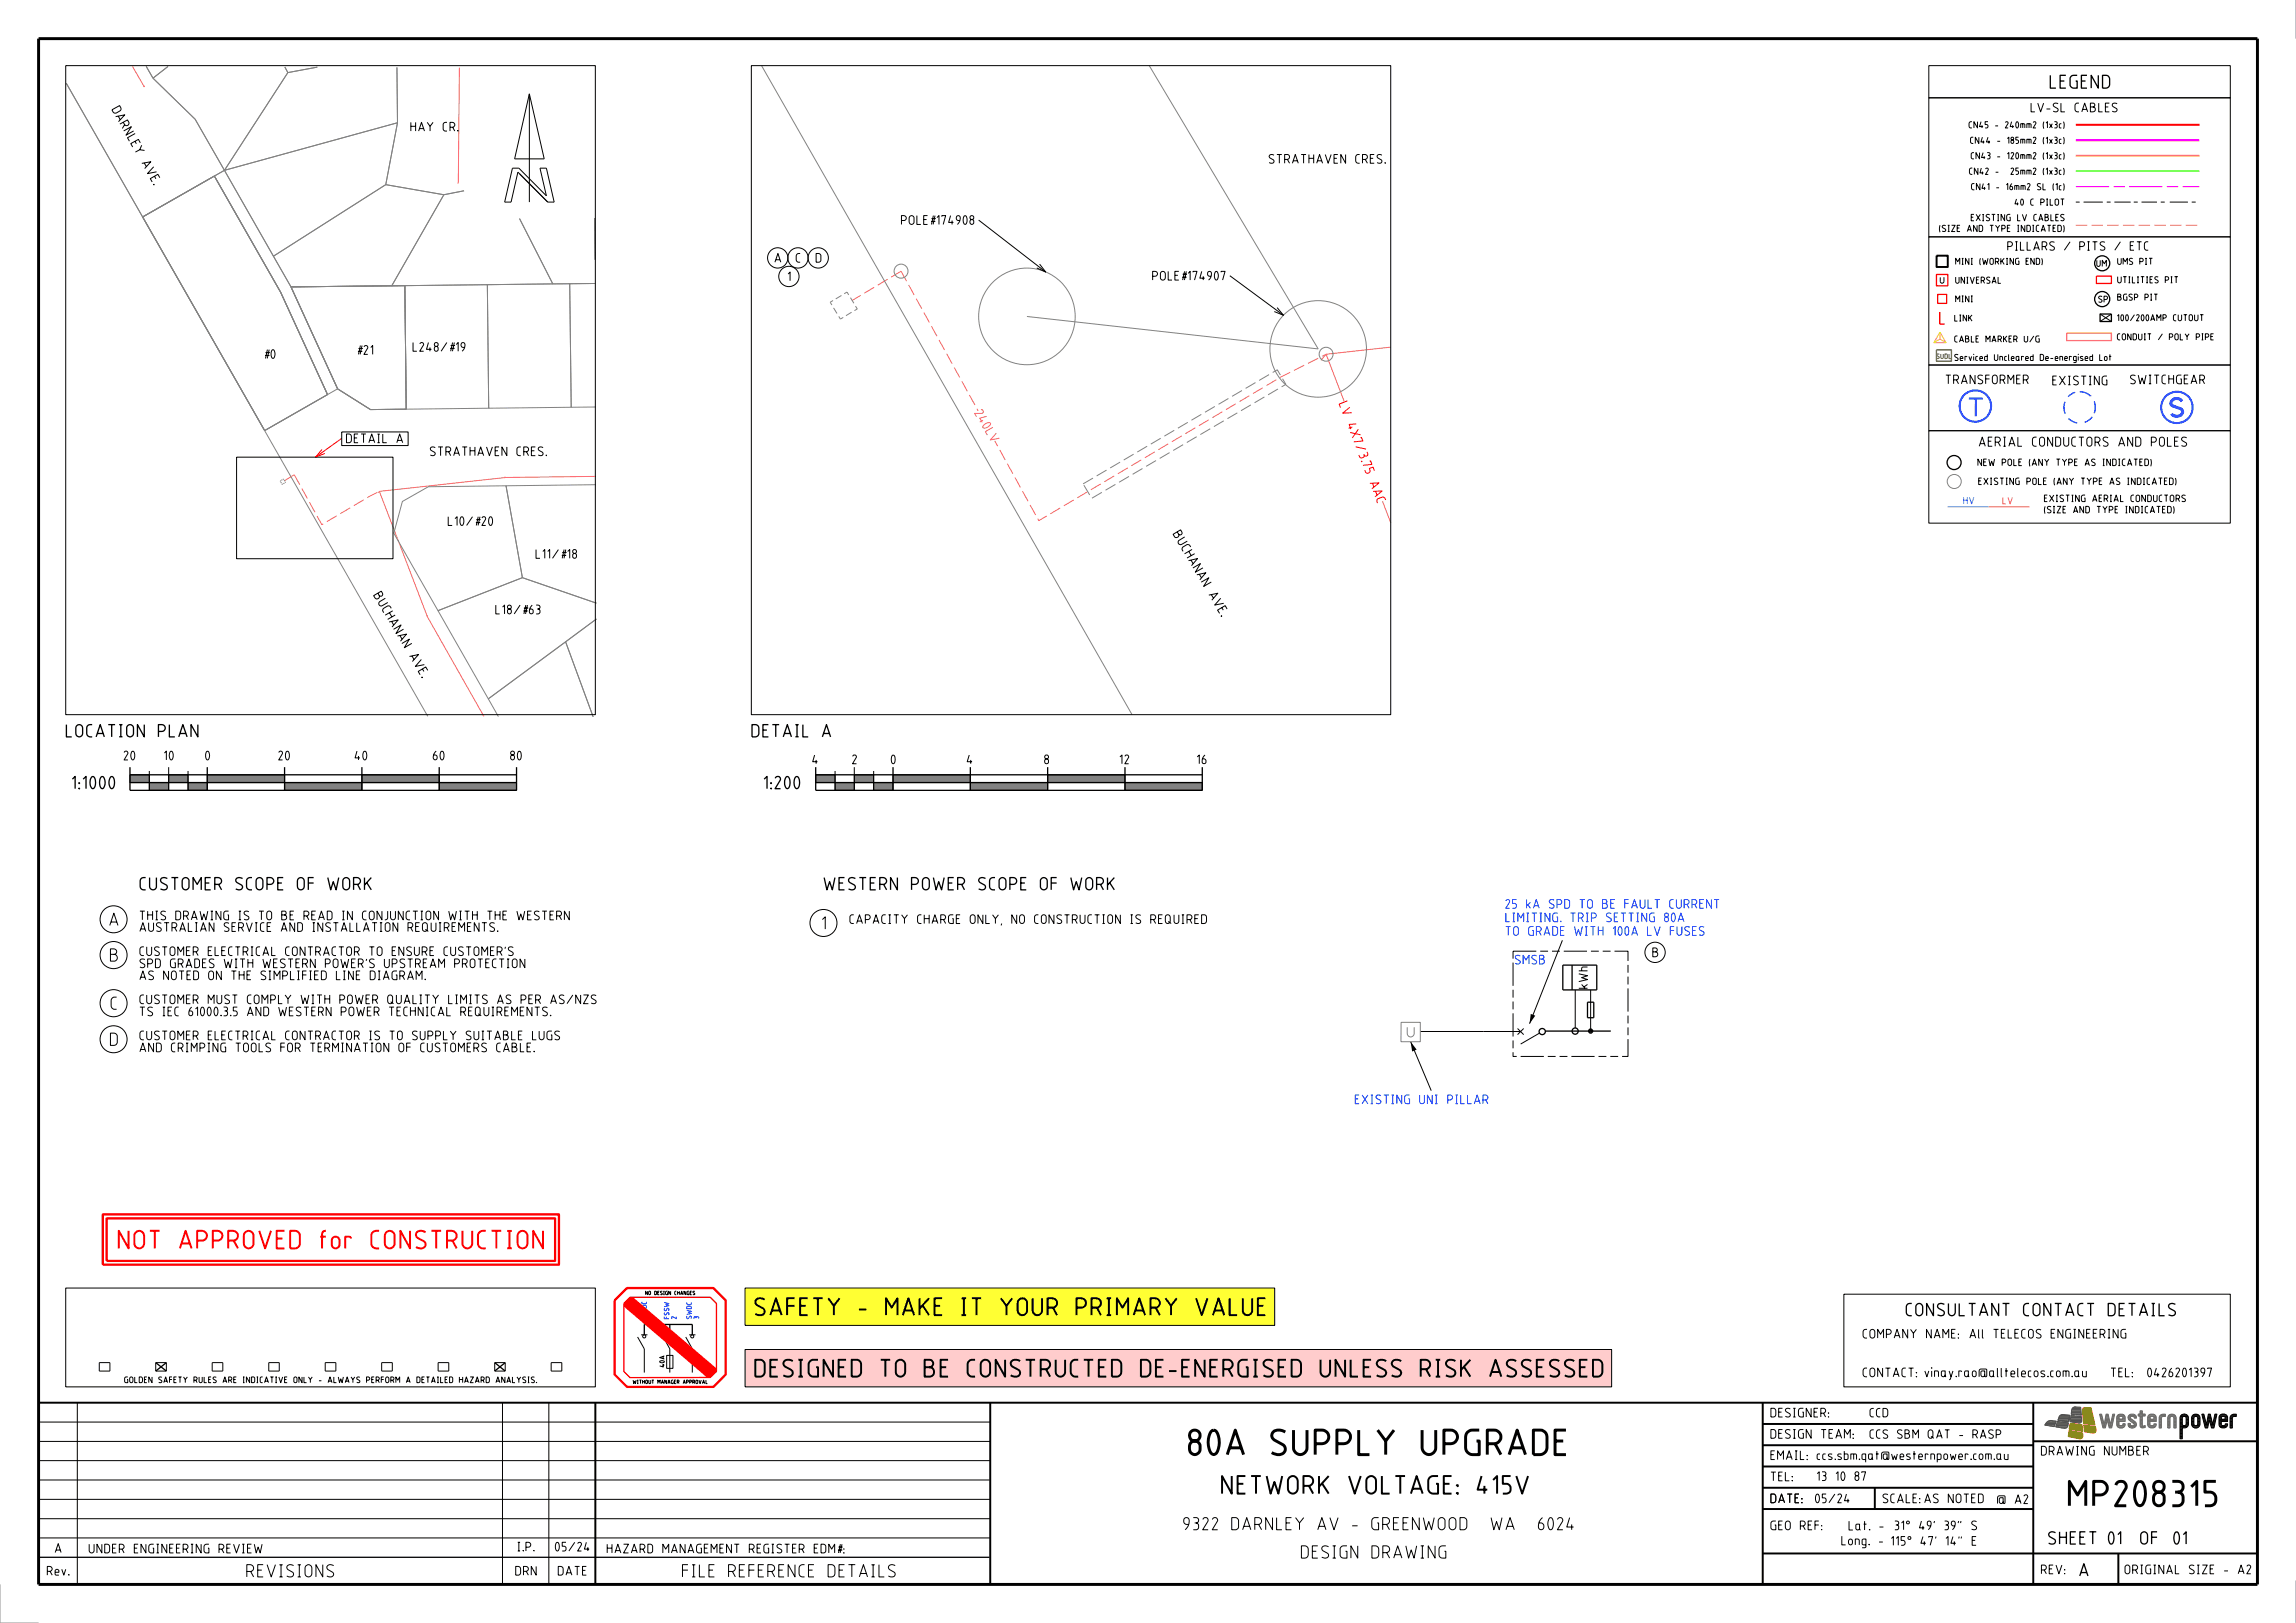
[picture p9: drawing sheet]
<svg xmlns="http://www.w3.org/2000/svg" width="594mm" height="420mm" viewBox="0 0 594 420" stroke-linecap="round" stroke-linejoin="round" font-family="sans-serif">
<defs><g id="words">
<g font-size="7">
<text x="307.3" y="376.7">80A SUPPLY UPGRADE</text>
<text x="532.5" y="390">MP208315</text>
</g>
<g font-size="5.1" fill="#03f">
<text x="509.1" y="108">T</text>
<text x="561.4" y="108">S</text>
</g>
<text font-size="5" fill="#f00" x="30.5" y="323.3">NOT APPROVED for CONSTRUCTION</text>
<text font-size="5" x="298.5" y="386.7">NETWORK VOLTAGE: 415V</text>
<g font-size="4.8">
<text x="195.2" y="340.6">SAFETY - MAKE IT YOUR PRIMARY VALUE</text>
<text x="195.2" y="356.5">DESIGNED TO BE CONSTRUCTED DE-ENERGISED UNLESS RISK ASSESSED</text>
</g>
<text font-size="3.6" x="530.3" y="23">LEGEND</text>
<g font-size="3.5">
<text x="17" y="190.8">LOCATION PLAN</text>
<text x="194.4" y="190.8">DETAIL A</text>
<text x="18.6" y="204.3">1:1000</text>
<text x="197.5" y="204.3">1:200</text>
<text x="36.1" y="230.4">CUSTOMER SCOPE OF WORK</text>
<text x="213" y="230.4">WESTERN POWER SCOPE OF WORK</text>
<text x="28.2" y="239.7">A</text>
<text x="212.6" y="240.6">1</text>
<text x="28.4" y="248.9">B</text>
<text x="28.6" y="261.4">C</text>
<text x="28.4" y="270.7">D</text>
<text x="493" y="340.6">CONSULTANT CONTACT DETAILS</text>
<text x="291.6" y="396.1">9322 DARNLEY AV - GREENWOOD</text>
<text x="396" y="396.1">WA</text>
<text x="529.9" y="399.7">SHEET</text>
<text x="545.3" y="399.7">01</text>
<text x="555.2" y="399.7">OF01</text>
<text x="321.1" y="403.4">DESIGN DRAWING</text>
<text x="537.9" y="408">A</text>
<text x="63.7" y="408.2">REVISIONS</text>
<text x="176.4" y="408.2">FILE REFERENCE DETAILS</text>
</g>
<text font-size="2.6" x="511.9" y="115.6">AERIAL CONDUCTORS AND POLES</text>
<g font-size="2.5">
<text x="28.8" y="28.4" transform="rotate(61 28.8 28.4)">DA RNLEY</text>
<text x="525.3" y="29.1">LV-SL CABLES</text>
<text x="106.2" y="34">HAY CR.</text>
<text x="36.5" y="42.3" transform="rotate(61 36.5 42.3)">A V E.</text>
<text x="328.2" y="42.4">STRATHAVEN CRES.</text>
<text x="233.1" y="58.2">POLE#174908</text>
<text x="200.4" y="68">A</text>
<text x="205.9" y="68">C</text>
<text x="211" y="68">D</text>
<text x="203.8" y="72.8">1</text>
<text x="298.1" y="72.6">POLE#174907</text>
<text x="68.3" y="92.9">#0</text>
<text x="92.4" y="91.8">#21</text>
<text x="106.7" y="91">L248/#19</text>
<text x="503.3" y="99.4">TRANSFORMER</text>
<text x="530.9" y="99.7">EXISTING</text>
<text x="550.1" y="99.4">SWITCHGEAR</text>
<text x="89.5" y="114.7">DETAIL A</text>
<text x="111.2" y="118">STRATHAVEN CRES.</text>
<text x="115.9" y="136.1">L10/#20</text>
<text x="303.3" y="138.2" transform="rotate(60 303.3 138.2)">B UCHA NA N</text>
<text x="138.6" y="144.6">L11/#18</text>
<text x="96.5" y="154.1" transform="rotate(60 96.5 154.1)">B UCHA NA N</text>
<text x="312.6" y="154" transform="rotate(60 312.6 154)">A V E.</text>
<text x="128.1" y="159">L18/#63</text>
<text x="105.8" y="169.8" transform="rotate(60 105.8 169.8)">A V E.</text>
<text x="32" y="196.8">20</text>
<text x="42.4" y="196.8">10</text>
<text x="53.1" y="196.8">0</text>
<text x="72" y="196.8">20</text>
<text x="91.7" y="196.8">40</text>
<text x="112" y="196.8">60</text>
<text x="132" y="196.8">80</text>
<text x="210.1" y="197.8">4</text>
<text x="220.4" y="197.8">2</text>
<text x="230.5" y="197.8">0</text>
<text x="250.1" y="197.8">4</text>
<text x="270.1" y="197.8">8</text>
<text x="289.6" y="197.8">12</text>
<text x="309.6" y="197.8">16</text>
<text x="36.1" y="238.2">THIS DRAWING IS TO BE READ IN CONJUNCTION WITH THE WESTERN</text>
<text x="219.8" y="239.1">CAPACITY CHARGE ONLY, NO CONSTRUCTION IS REQUIRED</text>
<text x="36.1" y="241.2">AUSTRALIAN SERVICE AND INSTALLATION REQUIREMENTS.</text>
<text x="36.1" y="250.5">SPD GRADES WITH WESTERN POWER'S UPSTREAM PROTECTION</text>
<text x="36.1" y="247.4">CUSTOMER ELECTRICAL CONTRACTOR TO ENSURE CUSTOMER'S</text>
<text x="427.5" y="247.7">B</text>
<text x="36.1" y="253.7">AS NOTED ON THE SIMPLIFIED LINE DIAGRAM.</text>
<text x="410.8" y="255.9" transform="rotate(-90 410.8 255.9)">kWh</text>
<text x="36.1" y="263">TS IEC 61000.3.5 AND WESTERN POWER TECHNICAL REQUIREMENTS.</text>
<text x="36.1" y="259.9">CUSTOMER MUST COMPLY WITH POWER QUALITY LIMITS AS PER AS/NZS</text>
<text x="36.1" y="269.2">CUSTOMER ELECTRICAL CONTRACTOR IS TO SUPPLY SUITABLE LUGS</text>
<text x="36.1" y="272.3">AND CRIMPING TOOLS FOR TERMINATION OF CUSTOMERS CABLE.</text>
<text x="481.9" y="346.4">COMPANY NAME: All TELECOS ENGINEERING</text>
<text x="481.9" y="356.4">CONTACT:vinay.rao@alltelecos.com.au</text>
<text x="546" y="356.4">TEL: 0426201397</text>
<text x="458" y="366.8">DESIGNER:</text>
<text x="458" y="377.8">EMAIL:ccs.sbm.qat@westernpower.com.au</text>
<text x="458" y="372.3">DESIGN TEAM:</text>
<text x="528" y="376.7">DRAWING NUMBER</text>
<text x="458" y="383.3">TEL:</text>
<text x="470" y="383.2">13 10 87</text>
<text x="458" y="389">DATE: 05/24</text>
<text x="458" y="389">DATE:</text>
<text x="487" y="389">SCALE:</text>
<text x="497.8" y="389">AS NOTED</text>
<text x="516.6" y="389.2">@ A2</text>
<text x="458" y="396">GEO REF:</text>
<text x="14.2" y="401.9">A</text>
<text x="23" y="402">UNDER ENGINEERING REVIEW</text>
<text x="133.8" y="401.5">I.P.</text>
<text x="143.6" y="401.5">05/24</text>
<text x="157" y="402">HAZARD MANAGEMENT REGISTER EDM#:</text>
<text x="476.4" y="399.9">Long. -115° 47' 14&quot; E</text>
<text x="478.2" y="396">Lat. -31° 49' 39&quot; S</text>
<text x="12.1" y="407.7">Rev.</text>
<text x="133.3" y="407.7">DRN</text>
<text x="144.3" y="407.7">DATE</text>
<text x="528" y="407.4">REV:</text>
<text x="549.6" y="407.4">ORIGINAL SIZE - A2</text>
</g>
<g font-size="2.5" fill="#f66">
<text x="252" y="106.9" transform="rotate(59 252 106.9)">2</text>
<text x="252.9" y="108.4" transform="rotate(59 252.9 108.4)">4</text>
<text x="253.9" y="110.2" transform="rotate(59 253.9 110.2)">0 LV</text>
</g>
<g font-size="2.5" fill="#f00">
<text x="346.3" y="104.5" transform="rotate(69 346.3 104.5)">LV</text>
<text x="348.4" y="110" transform="rotate(69 348.4 110)">4 X 7 / 3 .7</text>
<text x="352.9" y="121.6" transform="rotate(69 352.9 121.6)">5</text>
<text x="354.2" y="125" transform="rotate(69 354.2 125)">A A C</text>
</g>
<g font-size="2.5" fill="#0028fa">
<text x="389.4" y="238.7">LIMITING. TRIP SETTING 80A</text>
<text x="389.4" y="235.2">25 kA SPD TO BE FAULT CURRENT</text>
<text x="389.4" y="242.2">TO GRADE WITH 100A LV FUSES</text>
<text x="391.9" y="249.6">SMSB</text>
<text x="350.5" y="285.7">EXISTING UNI PILLAR</text>
</g>
<g font-size="2.4">
<text x="519.3" y="64.9">PILLARS / PITS / ETC</text>
<text x="483.7" y="366.8">CCD</text>
<text x="483.7" y="372.3">CCS SBM QAT - RASP</text>
</g>
<g font-size="1.9">
<text x="511.6" y="120.6">NEW POLE (ANY TYPE AS INDICATED)</text>
<text x="511.8" y="125.5">EXISTING POLE (ANY TYPE AS INDICATED)</text>
<text x="528.8" y="129.9">EXISTING AERIAL CONDUCTORS</text>
<text x="528.8" y="132.8">(SIZE AND TYPE INDICATED)</text>
</g>
<text font-size="1.9" fill="#39f" x="507.9" y="130.5">HV</text>
<text font-size="1.9" fill="#f66" x="518.1" y="130.5">LV</text>
<g font-size="1.8">
<text x="509.3" y="33.2">CN45 - 240mm2 (1x3c)</text>
<text x="509.7" y="37.2">CN44 - 185mm2 (1x3c)</text>
<text x="509.9" y="41.2">CN43 - 120mm2 (1x3c)</text>
<text x="509.4" y="45.2">CN42 -</text>
<text x="519.1" y="45.2">25mm2 (1x3c)</text>
<text x="510" y="49.2">CN41 - 16mm2 SL (1c)</text>
<text x="521.2" y="53.2">40 C PILOT</text>
<text x="509.9" y="57.2">EXISTING LV CABLES</text>
<text x="501.7" y="60">(SIZE AND TYPE INDICATED)</text>
<text x="505.9" y="68.5">MINI (WORKING END)</text>
<text x="542.4" y="69">UM</text>
<text x="547.8" y="68.5">UMS PIT</text>
<text x="505.9" y="73.4">UNIVERSAL</text>
<text x="547.8" y="73.3">UTILITIES PIT</text>
<text x="547.8" y="77.8">BGSP PIT</text>
<text x="505.6" y="83.2">LINK</text>
<text x="505.9" y="78.2">MINI</text>
<text x="542.9" y="78.3">SP</text>
<text x="547.7" y="83.1">100/200AMP CUTOUT</text>
<text x="505.6" y="88.6">CABLE MARKER U/G</text>
<text x="547.7" y="88">CONDUIT / POLY PIPE</text>
<text x="505.6" y="93.4">Serviced Uncleared De-energised Lot</text>
</g>
<text font-size="1.6" x="32.2" y="357.9">GOLDEN SAFETY RULES ARE INDICATIVE ONLY - ALWAYS PERFORM A DETAILED HAZARD ANALYSIS.</text>
<text font-size="1.3" fill="#329932" x="501" y="92.8">SUDL</text>
<g font-size="1.3" fill="#0028fa">
<text x="167.3" y="341.1" transform="rotate(-90 167.3 341.1)">SWDC</text>
<text x="169.2" y="341.1" transform="rotate(-90 169.2 341.1)">1</text>
<text x="173.1" y="341.3" transform="rotate(-90 173.1 341.3)">FSSW</text>
<text x="175" y="341.3" transform="rotate(-90 175 341.3)">2</text>
<text x="178.9" y="341.3" transform="rotate(-90 178.9 341.3)">SWDC</text>
<text x="180.8" y="341.3" transform="rotate(-90 180.8 341.3)">3</text>
</g>
<text font-size="1.3" x="171.9" y="353.8" transform="rotate(-90 171.9 353.8)">40A</text>
<g font-size="1">
<text x="167" y="335.1">NO DESIGN CHANGES</text>
<text x="163.7" y="358.1">WITHOUT MANAGER APPROVAL</text>
</g>
</g></defs>
<path d="M17 333.3h137v25.6h-137zM25.7 352.6h2.7v2.2h-2.7zM40.3 352.6h2.7v2.2h-2.7zM54.9 352.6h2.7v2.2h-2.7zM69.5 352.6h2.7v2.2h-2.7zM84.1 352.6h2.8v2.2h-2.8zM98.7 352.6h2.8v2.2h-2.8zM113.3 352.6h2.8v2.2h-2.8zM128 352.6h2.7v2.2h-2.7zM142.6 352.6h2.7v2.2h-2.7z" fill="none" stroke="#000" stroke-width=".26"/>
<path d="M53.6 200.5h20v2h-20z" fill="#828282"/>
<path d="M53.6 200.5h20v2h-20z" fill="none" stroke="#000" stroke-width=".26"/>
<path d="M73.6 202.5h20v2h-20z" fill="#828282"/>
<path d="M73.6 202.5h20v2h-20z" fill="none" stroke="#000" stroke-width=".26"/>
<path d="M93.6 200.5h20v2h-20z" fill="#828282"/>
<path d="M93.6 200.5h20v2h-20z" fill="none" stroke="#000" stroke-width=".26"/>
<path d="M113.6 202.5h20v2h-20z" fill="#828282"/>
<path d="M113.6 202.5h20v2h-20z" fill="none" stroke="#000" stroke-width=".26"/>
<path d="M48.6 202.5h5v2h-5z" fill="#828282"/>
<path d="M48.6 202.5h5v2h-5z" fill="none" stroke="#000" stroke-width=".26"/>
<path d="M43.6 200.5h5v2h-5z" fill="#828282"/>
<path d="M43.6 200.5h5v2h-5z" fill="none" stroke="#000" stroke-width=".26"/>
<path d="M38.6 202.5h5v2h-5z" fill="#828282"/>
<path d="M38.6 202.5h5v2h-5z" fill="none" stroke="#000" stroke-width=".26"/>
<path d="M33.6 200.5h5v2h-5z" fill="#828282"/>
<path d="M33.6 200.5h5v2h-5zM179.1 349.1v6.1" fill="none" stroke="#000" stroke-width=".26"/>
<path d="M166.7 342.7h12.4" fill="none" stroke="#000" stroke-width=".34"/>
<path d="M231 200.5h20v2h-20z" fill="#828282"/>
<path d="M231 200.5h20v2h-20z" fill="none" stroke="#000" stroke-width=".26"/>
<path d="M251 202.5h20v2h-20z" fill="#828282"/>
<path d="M251 202.5h20v2h-20z" fill="none" stroke="#000" stroke-width=".26"/>
<path d="M271 200.5h20v2h-20z" fill="#828282"/>
<path d="M271 200.5h20v2h-20z" fill="none" stroke="#000" stroke-width=".26"/>
<path d="M291 202.5h20v2h-20z" fill="#828282"/>
<path d="M291 202.5h20v2h-20z" fill="none" stroke="#000" stroke-width=".26"/>
<path d="M226 202.5h5v2h-5z" fill="#828282"/>
<path d="M226 202.5h5v2h-5z" fill="none" stroke="#000" stroke-width=".26"/>
<path d="M221 200.5h5v2h-5z" fill="#828282"/>
<path d="M221 200.5h5v2h-5z" fill="none" stroke="#000" stroke-width=".26"/>
<path d="M216 202.5h5v2h-5z" fill="#828282"/>
<path d="M216 202.5h5v2h-5z" fill="none" stroke="#000" stroke-width=".26"/>
<path d="M211 200.5h5v2h-5z" fill="#828282"/>
<path d="M136.9 24.3l3.9 16.8h-7.7zM136.9 24.3v28M132.6 43.5h1.6l7.2 7.2-1.7-7.2h1.7l2 8.8h-1.7l-7.7-7.8-1.8 7.8h-1.6zM38.6 199.5v5M43.6 198.5v6M48.6 199.5v5M211 200.5h5v2h-5z" fill="none" stroke="#000" stroke-width=".26"/>
<path d="M233.1 70.2l-12.7 7.6M233.1 70.2l35.6 64.5 62.8-37.2 11.6-5.8M76.1 122.9l-2.5 1.5M76.1 122.9l7.2 12.9 12.5-7.5 2.3-1.1" fill="none" stroke="#f66" stroke-width=".26" stroke-dasharray="3 1.1" stroke-linecap="butt"/>
<path d="M34.3 17.2l3.1 5.3-.2-.4M118.9 17.5l-.4 30M343.1 91.7l16.7 43.6M343.1 91.7l-1.4 1.5M359.8 89.8l-16.7 1.9M98.1 127.2l-.2 .3M98.1 127.2l12.5 32.4 14.6 25.8M130.5 123.5l.4 .1M154.2 123.3l-23.3 .3-32.8 3.6M110.5 159.2l.1 .4" fill="none" stroke="#f66" stroke-width=".26"/>
<g fill="none" stroke="#828282" stroke-width=".26">
<path d="M43.5 17.2l-3.9 3M197 17l95.9 167.9M297.3 17l43.7 73.3-75.3-8.4M39.6 20.2l-1.8-3 1.8 3 10.9 10.7 7.6 13.2-21.2 12-19.8-34.6 93.6 163.9M39.6 20.2l10.9 10.7 7.6 13.2 16.4-25.3-.8-1.5 .8 1.5 7.6-1.4-7.6 1.4-16.4 25.3 44.7-12.3-.1-14.4 .1 14.4-3 16M36.9 56.1l18.6-10.5 17.1 30 12.1 26.5-16.2 9.3zM55.5 45.6l2.6-1.5 17.2 30.1 12 26.4-2.6 1.5-12.1-26.5zM58.1 44.1l44.7-12.3-3 16-29.1 18.5zM99.8 47.8l15 2.6 5.3-1-5.3 1-13.4 23.6 41.6-.5-8.6-16.9 8.6 16.9 11-.1h-6.6l.4 32 6.3-.1M153.8 56.4l.2 10.8M70.7 66.3l29.1-18.5 15 2.6-13.4 23.6-26.1 .2zM75.3 74.2l29.4-.3 .4 32-9.3 .1-8.5-5.4z"/>
<path d="M104.7 73.9l21.4-.2 .3 31.9-21.3 .3zM126.1 73.7l21.3-.3 .4 32-21.4 .2zM215.5 77.8l-.7 .4 .4 .7M215.7 79.7l.8 1.4M217.7 76.5l-1.5 .8M218.4 76l.7-.4 .5 .7M220 77l.9 1.5M221.3 79.2l.5 .8-.7 .4M217 81.9l.4 .7 .8-.5M220.3 80.8l-1.4 .9M72.6 124.8l.2 .2M72.6 124.4v.2"/>
<path d="M72.9 125.2l.1 .2 .2-.1M73.1 124.1l-.3 .2M73.2 124.1h.2M73.5 124.2l.2 .3M73.6 125l-.3 .2M73.8 124.7l-.1 .2M104.1 129.8l6.7-3.8 20.1-.3 4.2 23.8-21.8 8.5-11.4-20zM154.2 125.4l-23.3 .3 4.2 23.8 19.2 6.6-19.2-6.6-21.8 8.5 13 22.9 28-20.7-8 5.9 7.2 19.4-7.2-19.4-20 14.8 2.6 4.5"/>
<circle cx="233.1" cy="70.2" r="1.81"/>
<circle cx="265.7" cy="81.9" r="12.5"/>
<circle cx="341" cy="90.3" r="12.5"/>
<circle cx="343.1" cy="91.7" r="1.8"/>
</g>
<path d="M280.2 125.2l50.2-29.5 2.3 3.8-50.3 29.5-2.2-3.8" fill="none" stroke="#828282" stroke-width=".26" stroke-dasharray="3 1.1" stroke-linecap="butt"/>
<path d="M33.6 198.5v6h100v-6M53.6 198.5v6M73.6 198.5v6M93.6 198.5v6M113.6 198.5v6M33.6 200.5h100M33.6 202.5h100" fill="none" stroke="#000" stroke-width=".34"/>
<path d="M26.6 314.3h118v13h-118zM27.6 315.3h116v11h-116z" fill="none" stroke="#f00" stroke-width=".59"/>
<path d="M192.8 333.3h137v9.7h-137z" fill="#ff3"/>
<path d="M192.8 333.3h137v9.7h-137z" fill="none" stroke="#000" stroke-width=".26"/>
<path d="M192.8 349.2h224.1v9.7h-224.1z" fill="#fcc"/>
<g fill="none" stroke="#000" stroke-width=".26">
<path d="M253.2 57l17.3 13.4M269 68.4l1.5 2-2.3-1.1M318.2 71.3l13.8 10.3M330.4 79.6l1.6 2-2.3-1M61.2 118.3h40.5v26.3h-40.5zM216 199.5v5M221 198.5v6M226 199.5v5M404.2 243.3l-8.5 21.6M407.5 256.2v9.8M411.5 256.2v10.6M364.9 269.6l5.4 12.6"/>
<path d="M367.5 266.9h25.9M392.6 266.2l1.6 1.5M394.2 266.2l-1.6 1.5M398.3 267.4l-4.9 2.8M165 346l1.7 3.1v6.1M165.9 345.4h1.6M171.6 346l1.7 3.1v6.1M172.5 350.7h1.6v3.4h-1.6zM172.5 345.4h1.6M177.4 346l1.7 3.1M178.3 345.4h1.6M192.8 349.2h224.1v9.7h-224.1z"/>
<path d="M10 368h246.2M10 373h246.2M10 378h246.2M20 363v47M130 363v47M142 363v47M564 372.2h.6M564 372h.6M564 371.7h.6M564 371.6h.6M564 371.4h.6M564 371.1h.6"/>
<path d="M564 371h.6M564 370.8h.6M564 370.5h.6M564 370.4h.6M564 370.2h.6M564 369.9h.6M564 369.8h.6M564 369.6h.6M564 369.3h1.7M564 369.2h2M564 369h2.1M564 368.7h.7"/>
<path d="M564 368.6h.6M564 368.4h.6M564 368.1h.6M564 368h.6M564 367.8h.6M564 367.5h.6M564 367.3h.6M564 367.2h.6M564 366.9h.6M564 366.7h.6M564.1 366.6h.8M564.2 366.3h1.8"/>
<path d="M564.3 366.2a1.1 1.1 0 0 1 1.2-.2 1.1 1.1 0 0 1 .7 1v1.5a1.1 1.1 0 0 1-1.6 .9v2.9h-.6v-5.4zM564.4 366.1h1.4M564.6 366.7l.4-.1 .5 .1 .1 1.8-.2 .4-.8-.2zM564.9 366h.4M565.2 366.6h.9M565.5 368.7h.7M565.5 366.7h.7M565.6 368.6h.6M565.6 368.4h.6M565.6 368.1h.6M565.6 368h.6M565.6 367.8h.6"/>
<path d="M565.6 367.5h.6M565.6 367.3h.6M565.6 367.2h.6M565.6 366.9h.6M567 368.7h.6M567 368.5h.6M567 368.3h.6M567 368.1h.6M567 367.9h.6M567 367.7h.6M567 367.5h.6M567 367.3h.6"/>
<path d="M567 367.1h.6M567 366.9h.6M567 366.7h.7M567.1 368.9h.7M567.1 366.5h2M567.2 369.1h1.8M567.2 366.3h1.7M567.3 366.2a1.11 1.11 0 0 1 1.2-.2 1.11 1.11 0 0 1 .7 1v1.5a1.1 1.1 0 0 1-1.1 1 1.1 1.1 0 0 1-1.1-1v-1.6zM567.3 369.3h1.6M567.5 366.1h1.2M567.6 366.7l.4-.1 .5 .1 .1 1.8-.2 .4-.8-.2zM567.7 369.5h.8"/>
<path d="M568.4 368.9h.7M568.5 366.7h.6M568.5 368.7h.7M568.6 368.5h.6M568.6 368.3h.6M568.6 368.1h.6M568.6 367.9h.6M568.6 367.7h.6M568.6 367.5h.6M568.6 367.3h.6M568.6 367.1h.6M568.6 366.9h.6"/>
<path d="M569.6 366h.6l.6 2.7 .5-2.7h.5l.7 2.6 .5-2.6h.5l-.7 3.5h-.7l-.5-2.1-.5 2.1h-.6zM569.6 366h.6M569.7 366.2h.5M569.7 366.4h.6M569.8 366.6h.5M569.8 366.8h.6M569.9 367h.5M569.9 367.2h.6M570 367.4h.5M570.1 367.6h.5M570.1 367.8h.5M570.1 368h.6"/>
<path d="M570.2 368.2h.5M570.2 368.4h.6M570.3 368.6h1M570.3 368.8h1M570.4 369h.9M570.4 369.2h.8M570.5 369.4h.6M570.9 368.4h.5M570.9 368.2h.5M570.9 368h.6M571 367.8h.5M571 367.6h.5"/>
<path d="M571 367.4h1.2M571.1 367.2h1M571.1 367h1M571.2 366.8h.8M571.2 366.6h.8M571.3 366.4h.7M571.3 366.2h.6M571.3 366h.6M571.6 367.6h.6M571.7 367.8h.6M571.7 368h.6M571.8 368.2h.5"/>
<path d="M571.9 368.4h.5M571.9 368.6h1M572 368.8h.9M572 369h.9M572.1 369.2h.7M572.1 369.4h.7M572.5 368.4h.5M572.6 368.2h.5M572.6 368h.5M572.6 367.8h.5M572.7 367.6h.5M572.7 367.4h.5"/>
<path d="M572.8 367.2h.5M572.8 367h.5M572.8 366.8h.5M572.9 366.6h.5M572.9 366.4h.5M573 366.2h.5M573 366h.5M574.1 368.6h.6M574.1 368.2h.6M574.1 368h.6M574.1 367.8h2.2M574.1 367.6h2.2"/>
<path d="M574.1 367.2h.6M574.1 368.4h.6M574.1 367.4h2.2M574.1 367h.6M574.1 366.8h.6M574.1 366.6h.8M574.1 368.8h.6M574.1 369h2.1M574.2 366.4h2M574.3 369.2h1.8M574.3 366.2l.7-.2a1.03 1.03 0 0 1 1.3 .8v1.1h-1.6v.7l.1 .3h.6l.3-.1v-.3h.6a1.12 1.12 0 0 1-1 1 1.12 1.12 0 0 1-1.2-.9v-1.8zM574.4 366.2h1.6"/>
<path d="M574.5 369.4h1.4M574.7 366.7l.8-.1 .2 .7h-1zM574.7 366h.9M575.5 366.6h.7M575.6 368.8h.7M575.7 367.2h.6M575.7 367h.6M575.7 366.8h.6M575.7 368.6h.6M576.9 369.5h.6M576.9 369.3h.6M576.9 369.1h.6"/>
<path d="M576.9 368.9h.6M576.9 368.7h.6M576.9 368.5h.6M576.9 368.3h.6M576.9 368.1h.6M576.9 367.9h.6M576.9 367.7h.6M576.9 367.5h.6M576.9 367.3h.6M576.9 367.1h.6M576.9 366.9h.7M577 366.7h.7"/>
<path d="M577.1 366.5h1.5M577.1 366.4a1.44 1.44 0 0 1 1.5-.4v.6h-.8l-.3 .3v2.6h-.6v-2.6zM577.2 366.3h1.4M577.5 366.1h1.1M10 383h246M10 388h246.2M10 393h246.2M10 398h246.2"/>
<circle cx="201.2" cy="66.7" r="2.63"/>
<circle cx="206.4" cy="66.7" r="2.62"/>
<circle cx="211.7" cy="66.7" r="2.62"/>
<circle cx="29.4" cy="237.9" r="3.5"/>
<circle cx="213" cy="238.8" r="3.5"/>
<circle cx="29.4" cy="247.2" r="3.5"/>
<circle cx="29.4" cy="259.6" r="3.5"/>
<circle cx="428.2" cy="246.5" r="2.62"/>
<circle cx="29.4" cy="268.9" r="3.5"/>
<circle cx="166.7" cy="345.8" r=".41"/>
<circle cx="173.3" cy="345.8" r=".41"/>
<circle cx="179.1" cy="345.8" r=".4"/>
</g>
<path d="M162.2 333.3h22.4l3.1 3.2v19.2l-3.1 3.2h-22.4l-3.2-3.2v-19.2z" fill="none" stroke="#f00" stroke-width=".59"/>
<path d="M161.4 337.3l1.6-1.6h20.8l1.5 1.6v17.6l-1.5 1.6h-20.8l-1.6-1.6z" fill="none" stroke="#f00" stroke-width=".34"/>
<g fill="none" stroke="#000" stroke-width=".34">
<path d="M211 198.5v6h100v-6M231 198.5v6M251 198.5v6M271 198.5v6M291 198.5v6M211 200.5h100M211 202.5h100M404.3 249.7h8.8v6.5h-8.8zM406.7 249.7v6.5M410.7 259.3h1.6v4.1h-1.6zM399.8 266.8h16.9M166.7 342.7v2.7"/>
<path d="M173.3 342.7v2.7M179.1 342.7v2.7M10 403h246"/>
<circle cx="399" cy="267" r=".81"/>
<circle cx="407.5" cy="266.8" r=".81"/>
<circle cx="411.5" cy="266.8" r=".53"/>
<circle cx="411.5" cy="266.8" r=".28"/>
</g>
<g fill="none" stroke="#000" stroke-width=".51">
<path d="M10 363h574M154 363v47M256.2 363v47M456 363v47M456 368.5h70M456 374h70M456 379.5h70M526 363v47M526 373h58M456 385h70M456 390.5h70M485 385v5.5"/>
<path d="M456 402h128M548 402v8"/>
</g>
<path d="M10 10h574v400h-574z" fill="none" stroke="#000" stroke-width=".76" stroke-linecap="butt"/>
<g fill="none" stroke="#4d4d4d" stroke-width=".26">
<path d="M529 368.8h2.6M529.1 368.6h2.6M529.3 368.4h2.5M529.4 368.2h2.4M529.6 368l.2-.2a2.65 2.65 0 0 1 2.2 0l-.5 1.4-2.5-.4zM529.6 368h2.3M529.8 367.8h2.2M530.2 369h1.3M531.5 369.2h.1M531.9 369.1h3.1M532 369.3h2.8M532 368.9h3"/>
<path d="M532 368.7h3.1M532.1 368.5h3M532.2 368.3h2.9M532.2 368.1h2M532.3 367.8l2.8 .4a1.15 1.15 0 0 1-1.1 1.4l-2.2-.4zM532.3 367.9h.4M532.4 367.5h2.8M532.5 367.3h2.8M532.6 367.1h2.7M532.7 366.9h2.6M532.7 366.7h2.7M532.8 366.5h2.6"/>
<path d="M533 366.3l.6-.2 1.8 .2-.2 1.6-2.8-.4zM533 366.3h2.3M533.2 369.5h1.5M533.4 367.7h1.8M535 367.9h.2M535.2 367.9l.2-1.6-.2 1.6M535.6 367.8h3M535.6 367.6h3M535.6 367.4h3M535.7 367.2h2.9M535.7 367h2.8M535.7 366.8h2.8"/>
<path d="M535.7 366.6h2.8M535.8 366.3l2.7 .3 .1 1a.6 .6 0 0 1-.7 .6l-2.3-.3zM535.8 366.4h1M535.8 365.9h2.6M535.9 365.7h2.5M535.9 365.5h2.5M535.9 365.3h2.5M535.9 365.1h2.5M536 364.9h2.4M536 364.7h2.3M536.1 364.5h2.2M536.1 368h2.3"/>
<path d="M536.2 364.3h2.1M536.3 364.3l.5-.2 1.5 .1 .2 2-2.7-.2 .2-1.2zM536.6 364.1h.5M537.1 366.1h1.3M537.7 368.2h.5"/>
</g>
<g fill="none" stroke="#c60" stroke-width=".26">
<path d="M535.1 371.7h3.8M535.1 371.5h3.8M535.1 371.3h3.8M535.2 371.1h3.6M535.2 370.9h3.6M535.2 370.7h3.2M535.2 370.5h2M535.3 370.2l3.5 .6 .1 .8a.74 .74 0 0 1-.9 .7l-2.9-.6zM535.3 370.3h.7M535.3 369.8h3.4M535.3 369.6h3.4M535.4 369.4h3.3"/>
<path d="M535.4 369.2h3.3M535.4 369h3.3M535.4 368.8h3.3M535.5 368.6h2.2M535.5 368.5l.5-.2 2.7 .4 .1 1.7-3.5-.6zM535.7 368.4h.6M535.9 371.9h2.9M536 370h2.8M536.9 372.1h1.8M537.2 370.2h1.6M537.9 372.3h.5M538.4 370.4h.4"/>
<path d="M538.7 365.1h2.5M538.7 364.9h2.4M538.8 365.5h2.5M538.8 365.3h2.4M538.8 364.7h2.3M538.8 365.9h2.5M538.8 365.7h2.5M538.8 366.3h2.6M538.8 366.1h2.6M538.9 366.7h2.6M538.9 366.5h2.6M538.9 364.5h2.1"/>
<path d="M538.9 366.9h2.7M538.9 364.4l.5-.2 1.6 .1 1 4.5-3-.4-.3-3.4zM538.9 367.3h2.8M538.9 367.1h2.7M539 367.7h2.8M539 367.5h2.7M539 368.1h2.9M539 367.9h2.8M539 368.3h2.9M539.1 368.7l3 .5a1.26 1.26 0 0 1-.1 1.5l-.6 .2-2.1-.4zM539.1 369.1h2.7M539.1 368.9h1.2"/>
<path d="M539.1 364.3h1.4M539.2 369.5h3M539.2 369.3h2.9M539.2 369.9h3.1M539.2 369.7h3.1M539.2 370.1h3.1M539.3 370.3h3M539.4 370.5h2.8M539.8 368.5h2.1M540.6 370.7h1.4M541.4 368.7h.6"/>
</g>
<g fill="none" stroke="#666" stroke-width=".26">
<path d="M543.2 366h.5l.7 2.7 .5-2.7h.5l.6 2.6 .6-2.6h.5l-.8 3.5h-.6l-.6-2.1-.4 2.1h-.6zM543.2 366.1h.6M543.3 366.3h.5M543.3 366.5h.5M543.3 366.7h.6M543.4 366.9h.5M543.5 367.1h.5M543.5 367.3h.6M543.6 367.5h.5M543.6 367.7h.6M543.7 367.9h.5M543.7 368.1h.6"/>
<path d="M543.8 368.3h.5M543.8 368.5h.5M543.8 368.7h1.1M543.9 368.9h.9M543.9 369.1h.9M544 369.3h.7M544.4 368.5h.5M544.4 368.3h.5M544.5 368.1h.5M544.5 367.9h.5M544.5 367.7h.6M544.6 367.5h1.1"/>
<path d="M544.6 367.3h1.1M544.7 367.1h.9M544.7 366.9h.9M544.7 366.7h.9M544.8 366.5h.7M544.8 366.3h.7M544.8 366.1h.6M545.2 367.7h.6M545.3 367.9h.6M545.3 368.1h.6M545.4 368.3h.5M545.4 368.5h1.1"/>
<path d="M545.5 368.7h1M545.5 368.9h1M545.6 369.1h.8M545.6 369.3h.8M546.1 368.3h.5M546.1 368.1h.5M546.2 367.9h.5M546.2 367.7h.5M546.2 367.5h.5M546.3 367.3h.5M546.3 367.1h.5M546.4 366.9h.5"/>
<path d="M546.4 366.7h.5M546.5 366.5h.4M546.5 366.3h.5M546.6 366.1h.5M547.6 367.7h2.2M547.6 367.1h.6M547.6 368.7h.6M547.6 368.5h.6M547.6 368.3h.6M547.6 368.1h.6M547.6 367.9h.6M547.6 367.5h2.2"/>
<path d="M547.6 367.3h2.2M547.6 366.9h.6M547.6 366.7h.7M547.7 368.9h.7M547.7 366.5h2M547.7 369.1h2M547.8 366.3h1.8M547.9 366.2l.6-.2a.99 .99 0 0 1 1.3 .8v1.1h-1.6v.7l.2 .3h.5l.3-.4h.6a1.1 1.1 0 0 1-1 1 1.1 1.1 0 0 1-1.2-.9v-1.8zM547.9 369.3h1.6M548.1 366.1h1.3M548.2 369.5h1M548.3 366.7l.8-.1 .1 .7h-1z"/>
<path d="M549.1 368.9h.7M549.2 366.7h.6M549.2 367.1h.6M549.2 368.7h.6M549.2 368.5h.6M549.2 366.9h.6M550.5 368.7h.6M550.5 368.5h.6M550.5 366.9h.6M550.5 366.7h.7M550.6 368.9h.8M550.6 367.1h.7"/>
<path d="M550.6 366.5h2.1M550.7 367.3h.9M550.7 369.1h1.9M550.7 366.3a1.16 1.16 0 0 1 1.2-.3 1.16 1.16 0 0 1 .8 1h-.6v-.3l-.3-.1-.7 .1 .2 .4 1 .8a1 1 0 0 1 .2 1.4 1 1 0 0 1-1.4 .1 .97 .97 0 0 1-.6-1h.6l.1 .4 .2 .1 .7-.2-.1-.3-1.3-1.1-.2-.5zM550.7 366.3h1.9M550.8 367.5h1.1M550.9 369.3h1.5M550.9 366.1h1.4M551.1 367.7h1M551.4 367.9h1M551.4 369.5h.5M551.6 368.1h1"/>
<path d="M551.9 368.9h.8M551.9 368.3h.8M552.1 368.7h.6M552.1 368.5h.6M552.1 366.7h.6M552.1 366.9h.6M553.2 366.2h1.8M553.2 366.4h1.8M553.2 366h1.8M553.6 365.1h.6v.9h.8v.4h-.8v2.4l.3 .2 .5-.1v.5l-.6 .1a.6 .6 0 0 1-.8-.6v-2.5h-.4v-.4h.4zM553.6 368.6h.6M553.6 368.2h.6"/>
<path d="M553.6 368h.6M553.6 367.6h.6M553.6 369h.8M553.6 368.8h.6M553.6 368.4h.6M553.6 367.8h.6M553.6 367.4h.6M553.6 367.2h.6M553.6 367h.6M553.6 366.8h.6M553.6 366.6h.6M553.6 365.8h.6"/>
<path d="M553.6 365.6h.6M553.6 365.4h.6M553.6 365.2h.6M553.7 369.2h1.3M553.9 369.4h1.1M554.7 369h.3M555.6 367.2h.7M555.6 368.4h.6M555.6 367.4h2.2M555.6 367h.7M555.6 368.6h.6M555.6 368.2h.6"/>
<path d="M555.6 368h.6M555.6 367.8h2.2M555.6 367.6h2.2M555.7 368.8h.6M555.7 366.8h.6M555.7 366.6h.7M555.7 369h2M555.8 366.4h1.9M555.9 369.2h1.7M555.9 366.2l.6-.2a1.03 1.03 0 0 1 1.3 .8v1.1h-1.6v.7l.2 .3h.5l.3-.1v-.3h.6a1.12 1.12 0 0 1-1 1 1.12 1.12 0 0 1-1.2-.9v-1.8zM555.9 366.2h1.7M556.1 369.4h1.3"/>
<path d="M556.2 366h1.1M556.4 366.6h.7l.1 .7h-.9zM557.1 366.6h.7M557.2 368.8h.6M557.2 367.2h.6M557.2 367h.6M557.2 366.8h.6M557.2 368.6h.6M558.6 369.1h.6M558.6 367.7h.6M558.6 367.3h.6M558.6 367.1h.6"/>
<path d="M558.6 369.5h.6M558.6 369.3h.6M558.6 368.9h.6M558.6 368.7h.6M558.6 368.5h.6M558.6 368.3h.6M558.6 368.1h.6M558.6 367.9h.6M558.6 367.5h.6M558.6 366.9h.6M558.6 366.7h.7M558.7 366.5h1.5"/>
<path d="M558.8 366.4a1.44 1.44 0 0 1 1.4-.4v.6h-.8l-.2 .3v2.6h-.6v-2.6zM558.8 366.3h1.4M559.1 366.1h1.1M560.8 367.7h.6M560.8 367.1h.6M560.8 369.5h.6M560.8 369.3h.6M560.8 369.1h.6M560.8 368.9h.6M560.8 368.7h.6M560.8 368.5h.6M560.8 368.3h.6"/>
<path d="M560.8 368.1h.6M560.8 367.9h.6M560.8 367.5h.6M560.8 367.3h.6M560.8 366.9h.6M560.8 366.7h.7M560.9 366.5h2M561.1 366.3h1.7M561.1 366.2l.7-.2a1.03 1.03 0 0 1 1.2 .9v2.6h-.6v-2.6l-.4-.3h-.4l-.2 .3v2.6h-.6v-2.6zM561.3 366.1h1.2M562.3 366.7h.7M562.4 367.7h.6"/>
<path d="M562.4 367.1h.6M562.4 369.5h.6M562.4 369.3h.6M562.4 369.1h.6M562.4 368.9h.6M562.4 368.7h.6M562.4 368.5h.6M562.4 368.3h.6M562.4 368.1h.6M562.4 367.9h.6M562.4 367.5h.6M562.4 367.3h.6"/>
<path d="M562.4 366.9h.6"/>
</g>
<path d="M594 0v10M362.5 264.6h5v5h-5.1zM364.1 265.8v1.6a.9 .9 0 0 0 .9 .9 .9 .9 0 0 0 .9-.9v-1.6M0 410v10h10M594 409v11" fill="none" stroke="#828282" stroke-width=".26"/>
<path d="M83.3 116.3l-1.7 2 2.4-.9M88.4 113.4l-6.8 4.9" fill="none" stroke="#f00" stroke-width=".26"/>
<path d="M391.4 246.2h29.8v27.2h-29.8v-27.2" fill="none" stroke="#000" stroke-width=".26" stroke-dasharray="6 1 2 1 2 1" stroke-linecap="butt"/>
<path d="M364.9 269.6l1.6 2-1.2 .5zM396 262.4l1.2 .4-1.5 2.1z" fill="#000"/>
<path d="M252 106.9l2.1-1.2 4.5 7.6-2.1 1.3z" fill="#fff"/>
<g fill="none" stroke="#000" stroke-width=".26">
<path d="M499 17h78v8.3h-78zM499 25.3h78v36h-78zM537 52.3h1M539 52.3h5M545 52.3h1M547 52.3h4.2M552 52.3h1M554 52.3h4M559 52.3h1M561.3 52.3h4.7M567 52.3h1M499 61.3h78v33.2h-78z"/>
<path d="M502.9 71.7v1.1a.48 .48 0 0 1-.5 .5 .48 .48 0 0 1-.4-.5v-1M499 94.5h78v17h-78zM543.3 81.3l2.9 1.9M546.2 81.3l-2.9 1.9M499 111.5h78v23.9h-78zM477 334.9h100v24h-100z"/>
</g>
<path d="M537 32.3h32" fill="none" stroke="#f00" stroke-width=".51"/>
<path d="M537 36.3h32" fill="none" stroke="#f0f" stroke-width=".51"/>
<path d="M537 40.3h32" fill="none" stroke="#f93" stroke-width=".51"/>
<path d="M537 44.3h32" fill="none" stroke="#3f0" stroke-width=".34"/>
<path d="M537 48.3h32" fill="none" stroke="#f0f" stroke-width=".26" stroke-dasharray="8.6 1.1 3 1.1" stroke-linecap="butt"/>
<path d="M537 58.3h32" fill="none" stroke="#f66" stroke-width=".26" stroke-dasharray="3 1.1" stroke-linecap="butt"/>
<path d="M534.7 86.2h11.5v1.9h-11.5z" fill="none" stroke="#f93" stroke-width=".34"/>
<path d="M501 71h2.9v3h-2.9zM501.3 76.2h2.3v2.3h-2.3zM542.4 71.5h3.8v1.9h-3.8zM501.8 80.7v3.2h1.3" fill="none" stroke="#f00" stroke-width=".34"/>
<path d="M501 66.2h2.9v2.9h-2.9z" fill="none" stroke="#000" stroke-width=".51"/>
<g fill="none" stroke="#000" stroke-width=".34">
<path d="M543.3 81.3h2.9v1.9h-2.9z"/>
<circle cx="543.9" cy="77.4" r="1.95"/>
<circle cx="543.9" cy="68.1" r="1.95"/>
<circle cx="505.5" cy="119.7" r="1.82"/>
</g>
<path d="M501.9 86l1.5 2.7h-3.1zM501.9 86v1.7M501.9 87.7l-1.6 1M501.9 87.7l1.5 1" fill="none" stroke="#ffa032" stroke-width=".26"/>
<path d="M501 90.5h3.9v3h-3.9z" fill="none" stroke="#329932" stroke-width=".34"/>
<g fill="none" stroke="#03f" stroke-width=".51">
<path d="M540.8 102.5h.1"/>
<circle cx="511.1" cy="105.1" r="4.1"/>
<circle cx="563.2" cy="105.4" r="4.1"/>
</g>
<path d="M534.2 103.9l-.2 1.6 .3 1.5M535.2 108.3l.8 .6 1.4 .5M536.9 101.5l-1.2 .6-.6 .5M538.1 101.4l1.5 .3 1.2 .8M541.3 107.9l-.7 .7-1.3 .7M541.8 103.9l.3 1.5-.3 1.5" fill="none" stroke="#03f" stroke-width=".34"/>
<circle cx="505.6" cy="124.6" r="1.82" fill="none" stroke="#828282" stroke-width=".26"/>
<path d="M503.9 131.1h10.6" fill="none" stroke="#39f" stroke-width=".26"/>
<path d="M514.5 131.1h10.5" fill="none" stroke="#f66" stroke-width=".26"/>
<path d="M346.3 104.5l2.4-.9 9.9 25.7-2.3 .9z" fill="#fff"/>
<circle cx="204.1" cy="71.5" r="2.62" fill="none" stroke="#000" stroke-width=".26"/>
<path d="M554.1 396.7a.87 .87 0 0 1 .9-.2 .87 .87 0 0 1 .6 .8v1.4a.88 .88 0 0 1-.9 .9 .88 .88 0 0 1-.9-.9v-1.4z" fill="none" stroke="#000" stroke-width=".34"/>
<path d="M161.4 337.3l1.6-1.6h.8l21.5 18.4v.8l-1.5 1.6h-.8l-21.6-18.4z" fill-rule="evenodd" fill="#f00"/>
<path d="M17 17h137v167.9h-137zM194.4 17h165.4v167.9h-165.4zM88.4 111.8h17.2v3.5h-17.2z" fill="none" stroke="#000" stroke-width=".26"/>
<path d="M40.3 352.6l2.7 2.2M43 352.6l-2.7 2.2M128 352.6l2.7 2.2M130.7 352.6l-2.7 2.2" fill="none" stroke="#000" stroke-width=".34"/>
<use href="#words"/>
</svg>
